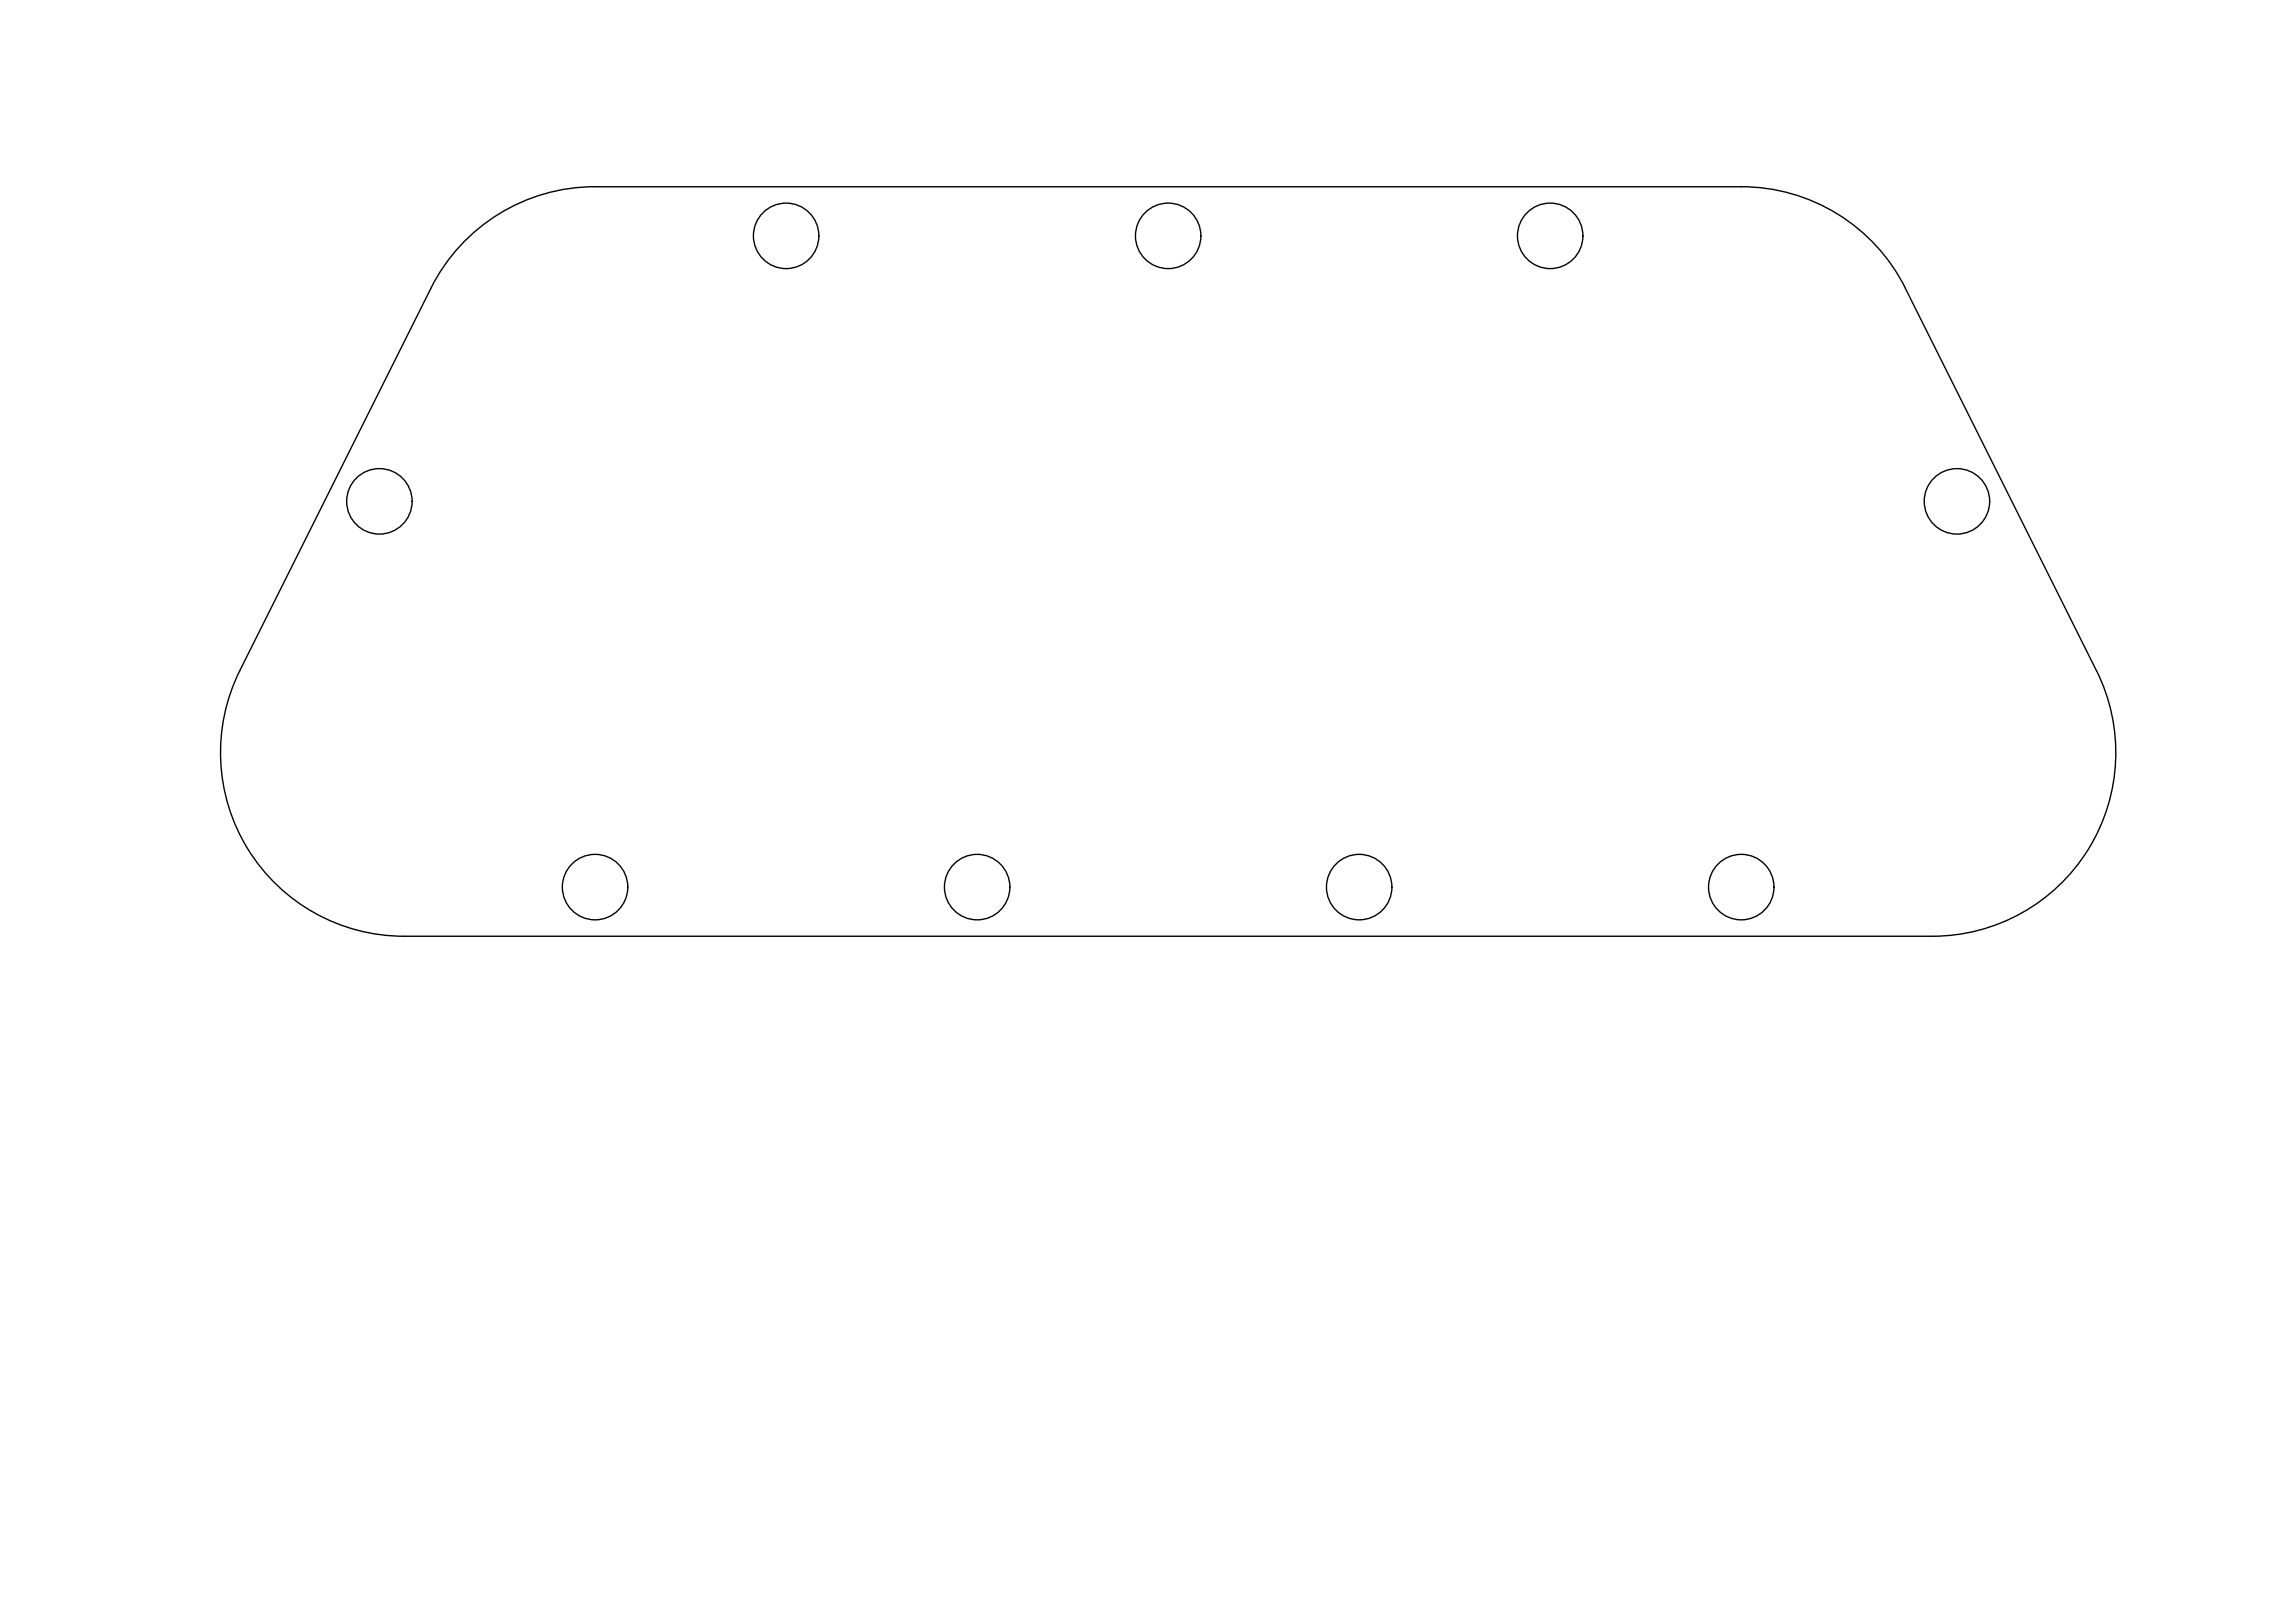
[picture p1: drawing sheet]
<svg xmlns="http://www.w3.org/2000/svg" width="841mm" height="594mm" viewBox="0 0 841 594" stroke-linecap="round" stroke-linejoin="round" font-family="sans-serif">
<!-- layer: Visible -->
<g fill="none" stroke="#000" stroke-width=".51">
<path d="M218.1 68.4h420M218.1 68.4a67.2 67.2 0 0 0-60.2 37.2l-70 140a67.3 67.3 0 0 0 60.2 97.3h560a67.3 67.3 0 0 0 60.2-97.3l-70.1-140M638.1 68.4a67.3 67.3 0 0 1 60.2 37.2"/>
<circle cx="288.1" cy="86.4" r="12"/>
<circle cx="428.1" cy="86.4" r="12"/>
<circle cx="568.1" cy="86.4" r="12"/>
<circle cx="139" cy="183.6" r="12"/>
<circle cx="717.1" cy="183.6" r="12"/>
<circle cx="218.1" cy="324.9" r="12"/>
<circle cx="358.1" cy="324.9" r="12"/>
<circle cx="498.1" cy="324.9" r="12"/>
<circle cx="638.1" cy="324.9" r="12"/>
</g>
</svg>
